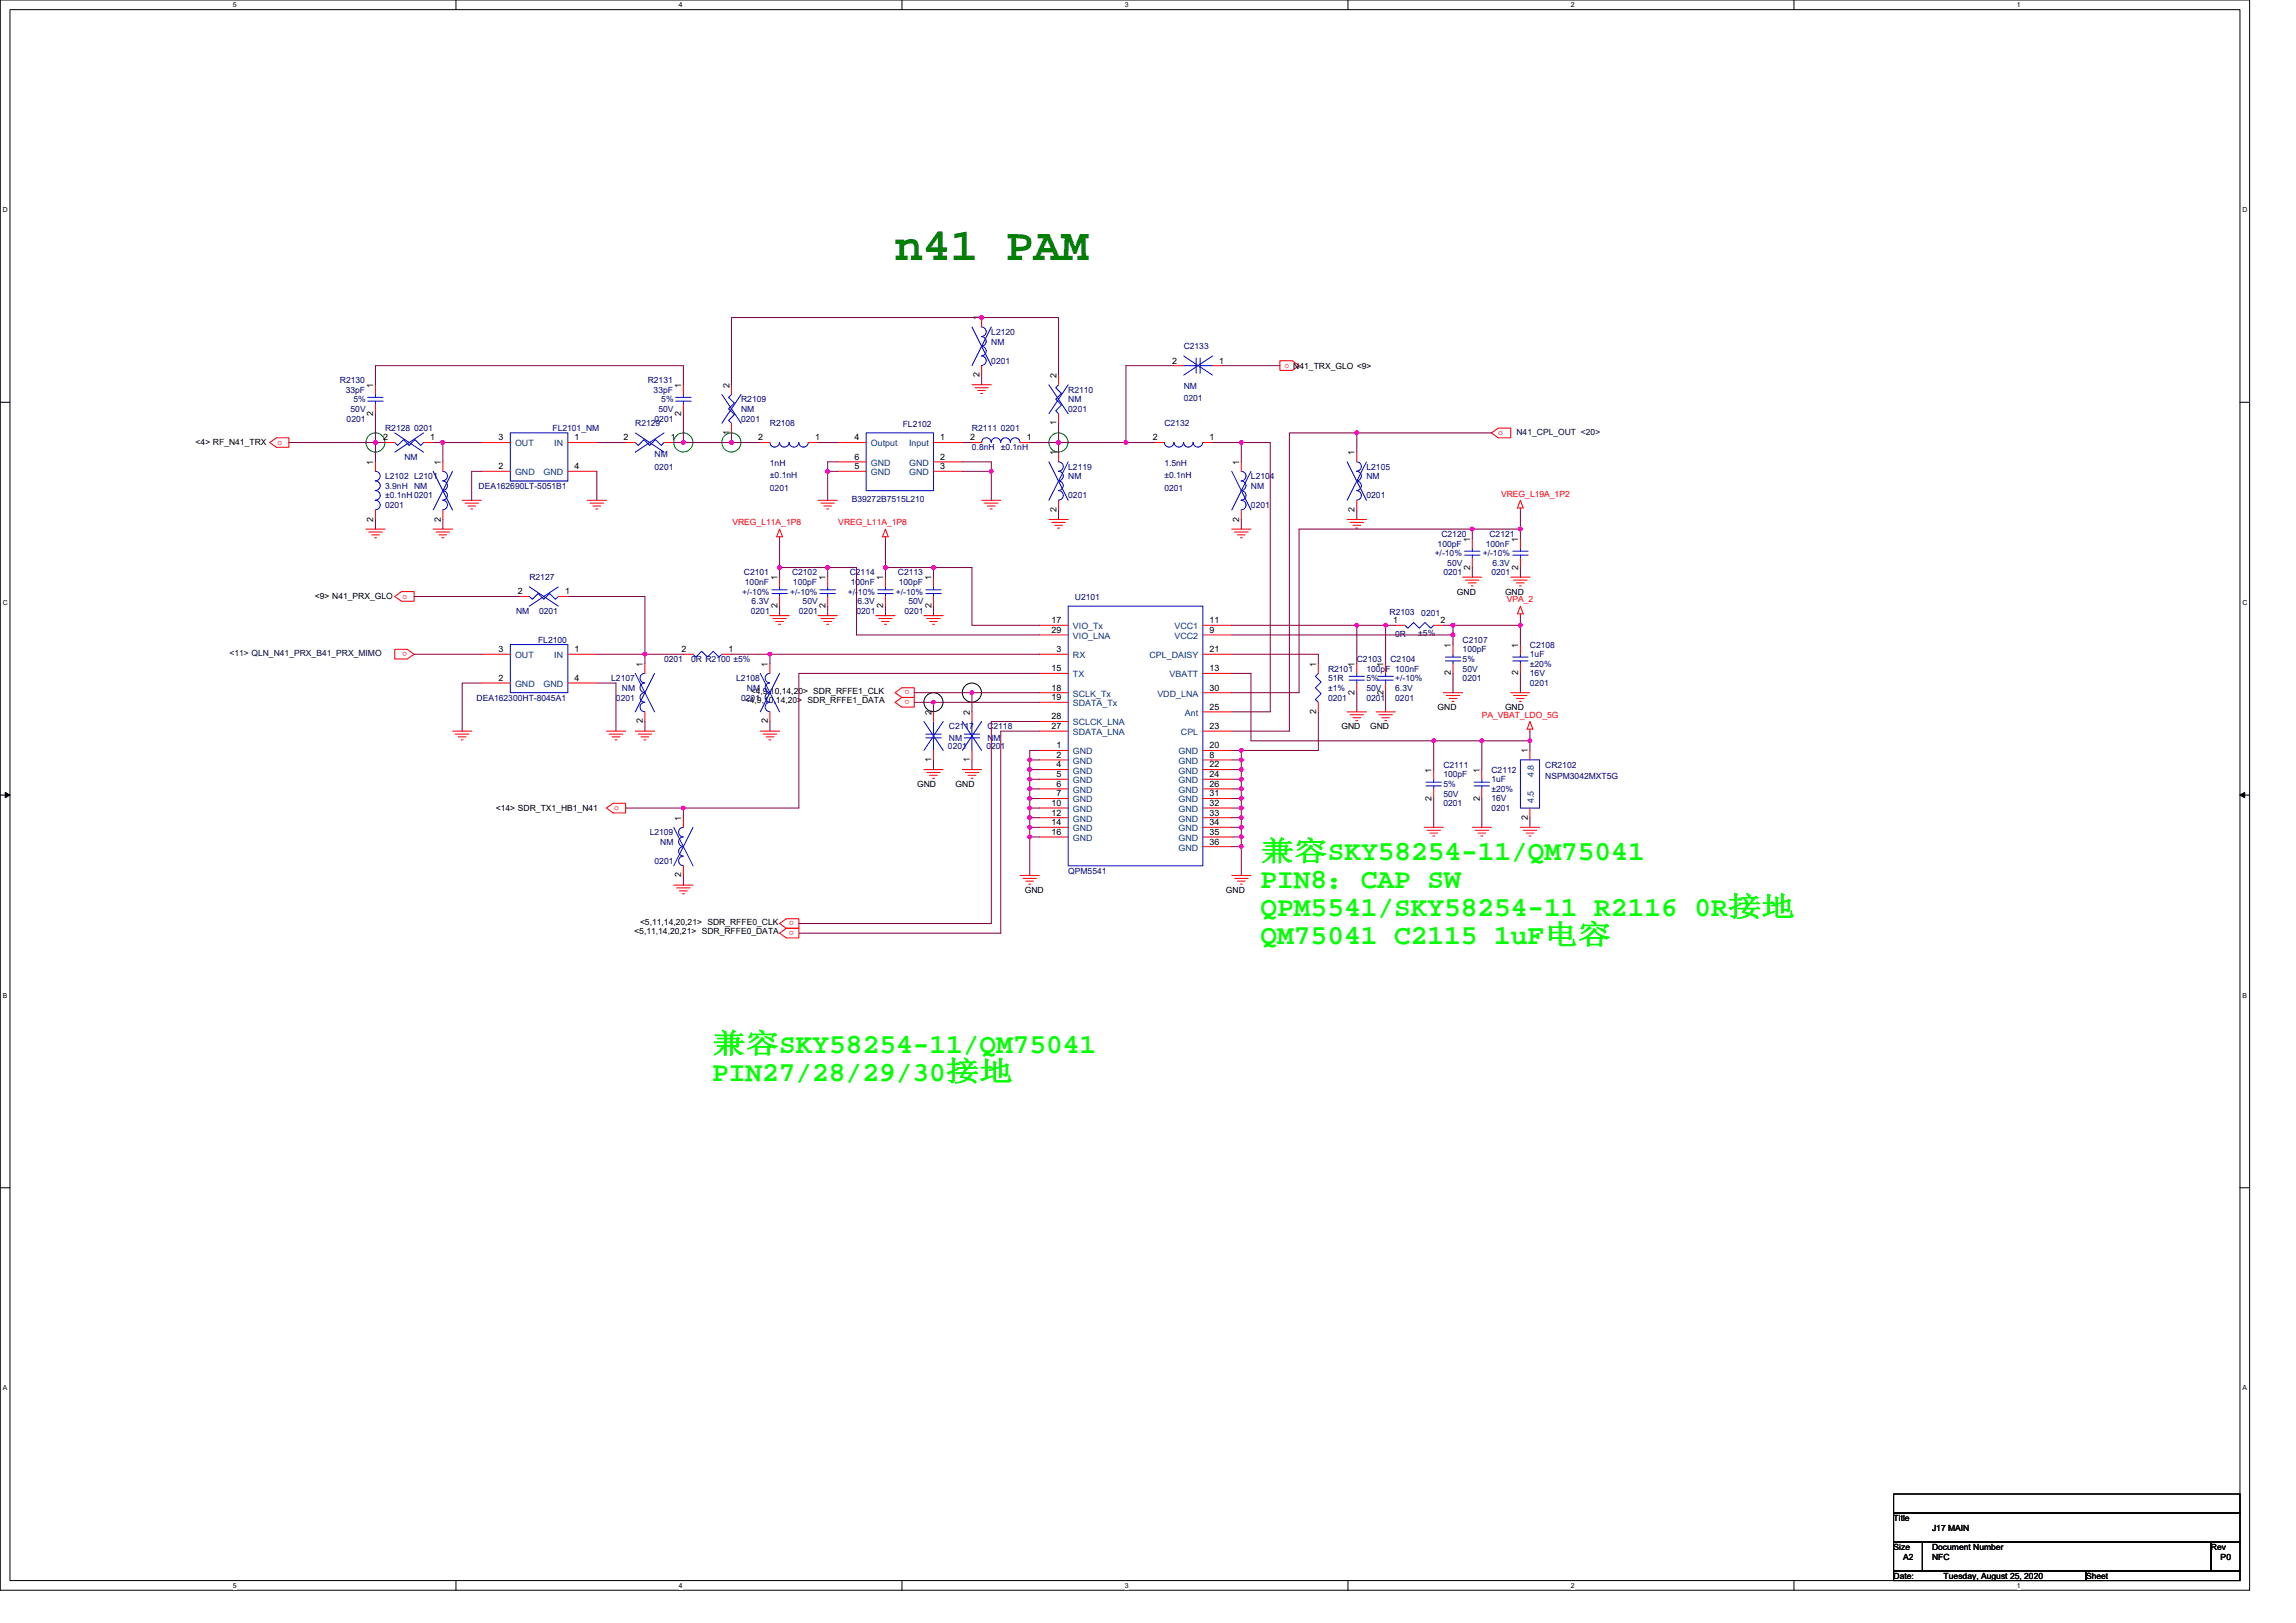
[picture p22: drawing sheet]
<svg xmlns="http://www.w3.org/2000/svg" width="297mm" height="210mm" viewBox="0 0 297 210" stroke-linecap="round" stroke-linejoin="round" font-family="sans-serif">
<defs><g id="words">
<text font-size="6" fill="#008000" x="115.8" y="33.6">n41 PAM</text>
<g font-size="3.6" fill="#0f0">
<text x="163.1" y="111.3">兼容SKY58254-11/QM75041</text>
<text x="163.1" y="114.9">PIN8：CAP SW</text>
<text x="163.1" y="118.5">QPM5541/SKY58254-11 R2116 0R接地</text>
<text x="163.1" y="122.1">QM75041 C2115 1uF电容</text>
<text x="92.1" y="136.2">兼容SKY58254-11/QM75041</text>
<text x="92.1" y="139.8">PIN27/28/29/30接地</text>
</g>
<g font-size="1.1">
<text x="126.7" y="41.4" transform="rotate(-90 126.7 41.4)">1</text>
<text x="151.6" y="47">2</text>
<text x="157.7" y="47">1</text>
<text x="48.3" y="53.8" transform="rotate(-90 48.3 53.8)">2</text>
<text x="48.3" y="50.2" transform="rotate(-90 48.3 50.2)">1</text>
<text x="88.1" y="53.8" transform="rotate(-90 88.1 53.8)">2</text>
<text x="88.1" y="50.2" transform="rotate(-90 88.1 50.2)">1</text>
<text x="94.4" y="50.2" transform="rotate(-90 94.4 50.2)">2</text>
<text x="126.7" y="48.8" transform="rotate(-90 126.7 48.8)">2</text>
<text x="136.7" y="48.9" transform="rotate(-90 136.7 48.9)">2</text>
<text x="25.3" y="57.5">&lt;4&gt; RF_N41_TRX</text>
<text x="49.6" y="57">2</text>
<text x="55.7" y="57">1</text>
<text x="64.5" y="57">3</text>
<text x="74.3" y="57">1</text>
<text x="80.7" y="57">2</text>
<text x="86.8" y="57">1</text>
<text x="94.4" y="56.3" transform="rotate(-90 94.4 56.3)">1</text>
<text x="98.1" y="57">2</text>
<text x="105.4" y="57">1</text>
<text x="110.6" y="57">4</text>
<text x="110.6" y="59.5">6</text>
<text x="121.6" y="57">1</text>
<text x="121.6" y="59.5">2</text>
<text x="125.5" y="57">2</text>
<text x="132.8" y="57">1</text>
<text x="136.7" y="58.9" transform="rotate(-90 136.7 58.9)">1</text>
<text x="136.7" y="55" transform="rotate(-90 136.7 55)">1</text>
<text x="149.1" y="57">2</text>
<text x="156.5" y="57">1</text>
<text x="175.3" y="58.9" transform="rotate(-90 175.3 58.9)">1</text>
<text x="48.3" y="60.1" transform="rotate(-90 48.3 60.1)">1</text>
<text x="57" y="60.1" transform="rotate(-90 57 60.1)">1</text>
<text x="64.5" y="60.7">2</text>
<text x="74.3" y="60.7">4</text>
<text x="110.6" y="60.7">5</text>
<text x="121.6" y="60.7">3</text>
<text x="160.3" y="60.1" transform="rotate(-90 160.3 60.1)">1</text>
<text x="48.3" y="67.5" transform="rotate(-90 48.3 67.5)">2</text>
<text x="57" y="67.5" transform="rotate(-90 57 67.5)">2</text>
<text x="136.7" y="66.2" transform="rotate(-90 136.7 66.2)">2</text>
<text x="160.3" y="67.5" transform="rotate(-90 160.3 67.5)">2</text>
<text x="175.3" y="66.2" transform="rotate(-90 175.3 66.2)">2</text>
<text x="190.2" y="70.1" transform="rotate(-90 190.2 70.1)">1</text>
<text x="196.4" y="70.1" transform="rotate(-90 196.4 70.1)">1</text>
<text x="40.7" y="77.6">&lt;9&gt; N41_PRX_GLO</text>
<text x="67" y="76.9">2</text>
<text x="73.1" y="76.9">1</text>
<text x="100.6" y="75.1" transform="rotate(-90 100.6 75.1)">1</text>
<text x="106.8" y="75.1" transform="rotate(-90 106.8 75.1)">1</text>
<text x="114.3" y="75.1" transform="rotate(-90 114.3 75.1)">1</text>
<text x="120.5" y="75.1" transform="rotate(-90 120.5 75.1)">1</text>
<text x="188.5" y="76.9">GND</text>
<text x="190.2" y="73.7" transform="rotate(-90 190.2 73.7)">2</text>
<text x="194.7" y="76.9">GND</text>
<text x="196.4" y="73.7" transform="rotate(-90 196.4 73.7)">2</text>
<text x="100.6" y="78.7" transform="rotate(-90 100.6 78.7)">2</text>
<text x="106.8" y="78.7" transform="rotate(-90 106.8 78.7)">2</text>
<text x="114.3" y="78.7" transform="rotate(-90 114.3 78.7)">2</text>
<text x="120.5" y="78.7" transform="rotate(-90 120.5 78.7)">2</text>
<text x="136.1" y="80.6">17</text>
<text x="136.1" y="81.9">29</text>
<text x="156.5" y="81.9">9</text>
<text x="156.5" y="80.6">11</text>
<text x="180.3" y="80.6">1</text>
<text x="186.3" y="80.6">2</text>
<text x="187.7" y="83.8" transform="rotate(-90 187.7 83.8)">1</text>
<text x="196.4" y="83.8" transform="rotate(-90 196.4 83.8)">1</text>
<text x="64.5" y="88.1">2</text>
<text x="64.5" y="84.4">3</text>
<text x="74.3" y="84.4">1</text>
<text x="74.3" y="88.1">4</text>
<text x="83.2" y="86.3" transform="rotate(-90 83.2 86.3)">1</text>
<text x="88.2" y="84.4">2</text>
<text x="94.3" y="84.4">1</text>
<text x="97.1" y="89.8">&lt;4,9,10,14,20&gt; SDR_RFFE1_CLK</text>
<text x="99.3" y="86.3" transform="rotate(-90 99.3 86.3)">1</text>
<text x="136.1" y="86.8">15</text>
<text x="136.1" y="89.3">18</text>
<text x="136.7" y="84.4">3</text>
<text x="156.5" y="86.8">13</text>
<text x="156.5" y="84.4">21</text>
<text x="156.5" y="89.3">30</text>
<text x="170.3" y="86.3" transform="rotate(-90 170.3 86.3)">1</text>
<text x="175.3" y="89.9" transform="rotate(-90 175.3 89.9)">2</text>
<text x="175.3" y="86.3" transform="rotate(-90 175.3 86.3)">1</text>
<text x="179" y="89.9" transform="rotate(-90 179 89.9)">2</text>
<text x="179" y="86.3" transform="rotate(-90 179 86.3)">1</text>
<text x="187.7" y="87.4" transform="rotate(-90 187.7 87.4)">2</text>
<text x="196.4" y="87.4" transform="rotate(-90 196.4 87.4)">2</text>
<text x="83.2" y="93.6" transform="rotate(-90 83.2 93.6)">2</text>
<text x="96.4" y="91">&lt;4,9,10,14,20&gt; SDR_RFFE1_DATA</text>
<text x="99.3" y="93.6" transform="rotate(-90 99.3 93.6)">2</text>
<text x="120.5" y="92.5" transform="rotate(-90 120.5 92.5)">2</text>
<text x="125.5" y="92.5" transform="rotate(-90 125.5 92.5)">2</text>
<text x="136.1" y="90.6">19</text>
<text x="136.1" y="94.3">27</text>
<text x="136.1" y="93.1">28</text>
<text x="156.5" y="91.8">25</text>
<text x="156.5" y="94.3">23</text>
<text x="170.3" y="92.4" transform="rotate(-90 170.3 92.4)">2</text>
<text x="173.5" y="94.4">GND</text>
<text x="177.3" y="94.4">GND</text>
<text x="186" y="91.9">GND</text>
<text x="194.7" y="91.9">GND</text>
<text x="118.7" y="101.8">GND</text>
<text x="120.5" y="98.6" transform="rotate(-90 120.5 98.6)">1</text>
<text x="123.6" y="101.8">GND</text>
<text x="125.5" y="98.6" transform="rotate(-90 125.5 98.6)">1</text>
<text x="136.7" y="96.8">1</text>
<text x="136.7" y="98">2</text>
<text x="136.7" y="99.3">4</text>
<text x="136.7" y="100.5">5</text>
<text x="136.7" y="101.8">6</text>
<text x="156.5" y="98">8</text>
<text x="156.5" y="96.8">20</text>
<text x="156.5" y="99.3">22</text>
<text x="156.5" y="100.5">24</text>
<text x="156.5" y="101.8">26</text>
<text x="185.2" y="99.9" transform="rotate(-90 185.2 99.9)">1</text>
<text x="191.4" y="99.9" transform="rotate(-90 191.4 99.9)">1</text>
<text x="197.7" y="97.5" transform="rotate(-90 197.7 97.5)">1</text>
<text x="64.1" y="104.9">&lt;14&gt; SDR_TX1_HB1_N41</text>
<text x="88.1" y="106.2" transform="rotate(-90 88.1 106.2)">1</text>
<text x="136.1" y="104.3">10</text>
<text x="136.1" y="105.5">12</text>
<text x="136.1" y="106.8">14</text>
<text x="136.7" y="103">7</text>
<text x="156.5" y="103">31</text>
<text x="156.5" y="104.3">32</text>
<text x="156.5" y="105.5">33</text>
<text x="156.5" y="106.8">34</text>
<text x="185.2" y="103.6" transform="rotate(-90 185.2 103.6)">2</text>
<text x="191.4" y="103.6" transform="rotate(-90 191.4 103.6)">2</text>
<text x="197.7" y="106" transform="rotate(-90 197.7 106)">2</text>
<text x="88.1" y="113.5" transform="rotate(-90 88.1 113.5)">2</text>
<text x="136.1" y="108">16</text>
<text x="156.5" y="108">35</text>
<text x="156.5" y="109.3">36</text>
<text x="82.8" y="119.6">&lt;5,11,14,20,21&gt; SDR_RFFE0_CLK</text>
<text x="132.6" y="115.5">GND</text>
<text x="158.6" y="115.5">GND</text>
<text x="82.1" y="120.9">&lt;5,11,14,20,21&gt; SDR_RFFE0_DATA</text>
<text x="245" y="196.8">Title</text>
<text x="245" y="200.5">Size</text>
<text x="246.2" y="201.8">A2</text>
<text x="250" y="200.5">Document Number</text>
<text x="250" y="201.8">NFC</text>
<text x="250" y="198">J17 MAIN</text>
<text x="286" y="200.5">Rev</text>
<text x="287.3" y="201.8">P0</text>
<text x="245" y="204.3">Date:</text>
<text x="251.5" y="204.3">Tuesday, August 25, 2020</text>
<text x="269.9" y="204.3">Sheet</text>
</g>
<g font-size="1.1" fill="#000080">
<text x="128.2" y="43.3">L2120</text>
<text x="128.2" y="44.6">NM</text>
<text x="128.2" y="47.1">0201</text>
<text x="153.1" y="45.2">C2133</text>
<text x="44" y="49.6">R2130</text>
<text x="44.7" y="50.8">33pF</text>
<text x="45.4" y="53.3">50V</text>
<text x="45.7" y="52">5%</text>
<text x="83.8" y="49.6">R2131</text>
<text x="84.6" y="50.8">33pF</text>
<text x="85.2" y="53.3">50V</text>
<text x="85.6" y="52">5%</text>
<text x="95.9" y="52">R2109</text>
<text x="95.9" y="53.3">NM</text>
<text x="138.2" y="50.8">R2110</text>
<text x="138.2" y="52">NM</text>
<text x="138.2" y="53.3">0201</text>
<text x="153.1" y="50.3">NM</text>
<text x="153.1" y="51.9">0201</text>
<text x="44.8" y="54.5">0201</text>
<text x="49.8" y="55.8">R2128</text>
<text x="52.3" y="59.5">NM</text>
<text x="53.6" y="55.8">0201</text>
<text x="71.5" y="55.8">FL2101_NM</text>
<text x="82.2" y="55.2">R2129</text>
<text x="84.7" y="59.1">NM</text>
<text x="84.7" y="54.5">0201</text>
<text x="95.9" y="54.5">0201</text>
<text x="99.6" y="55.2">R2108</text>
<text x="116.8" y="55.3">FL2102</text>
<text x="125.7" y="55.8">R2111</text>
<text x="125.7" y="58.3">0.8nH</text>
<text x="129.5" y="58.3">±0.1nH</text>
<text x="129.5" y="55.8">0201</text>
<text x="150.6" y="55.2">C2132</text>
<text x="49.8" y="62">L2102 L2101</text>
<text x="49.8" y="63.2">3.9nH</text>
<text x="49.8" y="64.5">±0.1nH 0201</text>
<text x="49.8" y="65.7">0201</text>
<text x="53.6" y="63.2">NM</text>
<text x="61.9" y="63.2">DEA162690LT-5051B1</text>
<text x="84.7" y="60.8">0201</text>
<text x="99.6" y="60.3">1nH</text>
<text x="99.6" y="61.9">±0.1nH</text>
<text x="99.6" y="63.5">0201</text>
<text x="110.2" y="65">B39272B7515L210</text>
<text x="138.2" y="60.8">L2119</text>
<text x="138.2" y="62">NM</text>
<text x="138.2" y="64.5">0201</text>
<text x="150.6" y="60.3">1.5nH</text>
<text x="150.6" y="61.9">±0.1nH</text>
<text x="150.6" y="63.5">0201</text>
<text x="161.8" y="62">L2104</text>
<text x="161.8" y="63.2">NM</text>
<text x="161.8" y="65.7">0201</text>
<text x="176.8" y="60.8">L2105</text>
<text x="176.8" y="62">NM</text>
<text x="176.8" y="64.5">0201</text>
<text x="185.6" y="72">+/-10%</text>
<text x="186" y="70.7">100pF</text>
<text x="186.5" y="69.5">C2120</text>
<text x="191.8" y="72">+/-10%</text>
<text x="192.2" y="70.7">100nF</text>
<text x="192.7" y="69.5">C2121</text>
<text x="68.5" y="75.1">R2127</text>
<text x="96" y="76.9">+/-10%</text>
<text x="96.2" y="74.4">C2101</text>
<text x="96.4" y="75.7">100nF</text>
<text x="102.2" y="76.9">+/-10%</text>
<text x="102.5" y="74.4">C2102</text>
<text x="102.6" y="75.7">100pF</text>
<text x="109.7" y="76.9">+/-10%</text>
<text x="109.9" y="74.4">C2114</text>
<text x="110.1" y="75.7">100nF</text>
<text x="115.9" y="76.9">+/-10%</text>
<text x="116.2" y="74.4">C2113</text>
<text x="116.3" y="75.7">100pF</text>
<text x="139.1" y="77.7">U2101</text>
<text x="186.7" y="74.4">0201</text>
<text x="187.2" y="73.2">50V</text>
<text x="193" y="74.4">0201</text>
<text x="193.1" y="73.2">6.3V</text>
<text x="66.8" y="79.4">NM</text>
<text x="69.6" y="83.2">FL2100</text>
<text x="69.7" y="79.4">0201</text>
<text x="97.1" y="79.4">0201</text>
<text x="97.2" y="78.2">6.3V</text>
<text x="103.4" y="79.4">0201</text>
<text x="103.8" y="78.2">50V</text>
<text x="110.8" y="79.4">0201</text>
<text x="110.9" y="78.2">6.3V</text>
<text x="117" y="79.4">0201</text>
<text x="117.5" y="78.2">50V</text>
<text x="179.8" y="79.5">R2103</text>
<text x="180.5" y="82.4">0R</text>
<text x="183.5" y="82.3">±5%</text>
<text x="183.9" y="79.7">0201</text>
<text x="189.2" y="83.2">C2107</text>
<text x="197.9" y="83.8">C2108</text>
<text x="79.1" y="88.1">L2107</text>
<text x="80.5" y="89.4">NM</text>
<text x="85.9" y="85.7">0201</text>
<text x="89.4" y="85.7">0R R2100 ±5%</text>
<text x="95.2" y="88.1">L2108</text>
<text x="96.6" y="89.4">NM</text>
<text x="171.8" y="86.9">R2101</text>
<text x="171.8" y="88.1">51R</text>
<text x="171.8" y="89.4">±1%</text>
<text x="175.5" y="85.7">C2103</text>
<text x="176.8" y="86.9">100pF 100nF</text>
<text x="176.8" y="89.4">50V</text>
<text x="176.8" y="88.1">5%</text>
<text x="179.9" y="85.7">C2104</text>
<text x="180.5" y="89.4">6.3V</text>
<text x="180.5" y="88.1">+/-10%</text>
<text x="189.2" y="84.4">100pF</text>
<text x="189.2" y="88.1">0201</text>
<text x="189.2" y="86.9">50V</text>
<text x="189.2" y="85.7">5%</text>
<text x="197.9" y="85">1uF</text>
<text x="197.9" y="88.8">0201</text>
<text x="197.9" y="87.5">16V</text>
<text x="197.9" y="86.3">±20%</text>
<text x="61.7" y="90.6">DEA162300HT-8045A1</text>
<text x="79.7" y="90.6">0201</text>
<text x="95.9" y="90.6">0201</text>
<text x="122.8" y="94.4">C2117</text>
<text x="122.8" y="95.9">NM</text>
<text x="127.7" y="94.4">C2118</text>
<text x="127.7" y="95.9">NM</text>
<text x="171.8" y="90.6">0201</text>
<text x="176.8" y="90.6">0201</text>
<text x="180.5" y="90.6">0201</text>
<text x="122.6" y="96.9">0201</text>
<text x="127.6" y="96.9">0201</text>
<text x="186.7" y="99.3">C2111</text>
<text x="186.7" y="100.6">100pF</text>
<text x="186.7" y="101.8">5%</text>
<text x="193" y="100">C2112</text>
<text x="193" y="101.2">1uF</text>
<text x="199.9" y="99.3">CR2102</text>
<text x="199.9" y="100.8">NSPM3042MXT5G</text>
<text x="186.7" y="104.3">0201</text>
<text x="186.7" y="103.1">50V</text>
<text x="193" y="104.9">0201</text>
<text x="193" y="103.7">16V</text>
<text x="193" y="102.4">±20%</text>
<text x="84" y="108.1">L2109</text>
<text x="84.7" y="111.8">0201</text>
<text x="85.4" y="109.3">NM</text>
<text x="138.2" y="113">QPM5541</text>
</g>
<g font-size="1.1" fill="#f00">
<text x="166.2" y="47.6">o N41_TRX_GLO &lt;9&gt;</text>
<text x="35.9" y="57.6">o</text>
<text x="193.8" y="56.3">o</text>
<text x="194.2" y="64.2">VREG_L19A_1P2</text>
<text x="94.8" y="68">VREG_L11A_1P8</text>
<text x="108.5" y="68">VREG_L11A_1P8</text>
<text x="52.1" y="77.4">o</text>
<text x="194.9" y="77.9">VPA_2</text>
<text x="52.7" y="84.3" transform="rotate(180 52.7 84.3)">o</text>
<text x="117.7" y="89.3" transform="rotate(180 117.7 89.3)">o</text>
<text x="117.7" y="90.6" transform="rotate(180 117.7 90.6)">o</text>
<text x="191.7" y="92.9">PA_VBAT_LDO_5G</text>
<text x="79.5" y="104.8">o</text>
<text x="102.7" y="119.2" transform="rotate(180 102.7 119.2)">o</text>
<text x="102.7" y="120.4" transform="rotate(180 102.7 120.4)">o</text>
</g>
<g font-size="1.1" fill="#004080">
<text x="66.6" y="57.8">OUT</text>
<text x="71.7" y="57.8">IN</text>
<text x="112.7" y="57.8">Output</text>
<text x="117.6" y="57.8">Input</text>
<text x="66.6" y="61.5">GND</text>
<text x="70.3" y="61.5">GND</text>
<text x="112.7" y="61.5">GND</text>
<text x="112.7" y="60.3">GND</text>
<text x="117.6" y="60.3">GND</text>
<text x="117.6" y="61.5">GND</text>
<text x="138.8" y="81.4">VIO_Tx</text>
<text x="138.8" y="82.7">VIO_LNA</text>
<text x="152" y="82.7">VCC2</text>
<text x="152" y="81.4">VCC1</text>
<text x="66.6" y="88.9">GND</text>
<text x="66.6" y="85.2">OUT</text>
<text x="70.3" y="88.9">GND</text>
<text x="71.7" y="85.2">IN</text>
<text x="138.8" y="85.2">RX</text>
<text x="138.8" y="87.6">TX</text>
<text x="148.7" y="85.2">CPL_DAISY</text>
<text x="151.3" y="87.6">VBATT</text>
<text x="138.8" y="90.1">SCLK_Tx</text>
<text x="138.8" y="91.4">SDATA_Tx</text>
<text x="138.8" y="95.1">SDATA_LNA</text>
<text x="138.8" y="93.9">SCLCK_LNA</text>
<text x="149.7" y="90.1">VDD_LNA</text>
<text x="152.8" y="95.1">CPL</text>
<text x="153.3" y="92.6">Ant</text>
<text x="138.8" y="97.6">GND</text>
<text x="138.8" y="98.8">GND</text>
<text x="138.8" y="100.1">GND</text>
<text x="138.8" y="101.3">GND</text>
<text x="152.5" y="98.8">GND</text>
<text x="152.5" y="97.6">GND</text>
<text x="152.5" y="100.1">GND</text>
<text x="152.5" y="101.3">GND</text>
<text x="198.5" y="100.5" transform="rotate(-90 198.5 100.5)">4.8</text>
<text x="138.8" y="102.6">GND</text>
<text x="138.8" y="103.8">GND</text>
<text x="138.8" y="105.1">GND</text>
<text x="138.8" y="106.3">GND</text>
<text x="138.8" y="107.5">GND</text>
<text x="152.5" y="102.6">GND</text>
<text x="152.5" y="103.8">GND</text>
<text x="152.5" y="105.1">GND</text>
<text x="152.5" y="106.3">GND</text>
<text x="152.5" y="107.5">GND</text>
<text x="198.5" y="103.9" transform="rotate(-90 198.5 103.9)">4.5</text>
<text x="138.8" y="108.8">GND</text>
<text x="152.5" y="108.8">GND</text>
<text x="152.5" y="110">GND</text>
</g>
<g font-size="1.1" fill="#000040">
<text x="196.2" y="56.3">N41_CPL_OUT &lt;20&gt;</text>
<text x="29.7" y="84.9">&lt;11&gt; QLN_N41_PRX_B41_PRX_MIMO</text>
</g>
<g font-size=".9">
<text x="30.1" y="1">5</text>
<text x="87.8" y="1">4</text>
<text x="145.5" y="1">3</text>
<text x="203.2" y="1">2</text>
<text x="260.9" y="1">1</text>
<text x=".4" y="27.5">D</text>
<text x="290.1" y="27.5">D</text>
<text x=".4" y="78.3">C</text>
<text x="290.1" y="78.3">C</text>
<text x=".4" y="129.1">B</text>
<text x="290.1" y="129.1">B</text>
<text x=".4" y="179.9">A</text>
<text x="290.1" y="179.9">A</text>
<text x="30.1" y="205.4">5</text>
<text x="87.8" y="205.4">4</text>
<text x="145.5" y="205.4">3</text>
<text x="203.2" y="205.4">2</text>
<text x="260.9" y="205.4">1</text>
</g>
</g></defs>
<path d="M0 0h291v205.7h-291zM1.3 1.2h288.5v203.3h-288.5z" fill="none" stroke="#000" stroke-width=".13"/>
<g fill="#fff">
<path d="M30.1 .1h.5v1h-.5z"/>
<path d="M30.1 204.6h.5v1h-.5z"/>
</g>
<path d="M59 0v1.2M59 204.5v1.2" fill="none" stroke="#000" stroke-width=".13"/>
<g fill="#fff">
<path d="M87.8 .1h.5v1h-.5z"/>
<path d="M87.8 204.6h.5v1h-.5z"/>
</g>
<path d="M116.7 0v1.2M116.7 204.5v1.2" fill="none" stroke="#000" stroke-width=".13"/>
<g fill="#fff">
<path d="M145.5 .1h.5v1h-.5z"/>
<path d="M145.5 204.6h.5v1h-.5z"/>
</g>
<path d="M174.4 0v1.2M174.4 204.5v1.2" fill="none" stroke="#000" stroke-width=".13"/>
<g fill="#fff">
<path d="M203.2 .1h.5v1h-.5z"/>
<path d="M203.2 204.6h.5v1h-.5z"/>
</g>
<path d="M232.1 0v1.2M232.1 204.5v1.2" fill="none" stroke="#000" stroke-width=".13"/>
<g fill="#fff">
<path d="M260.9 .1h.5v1h-.5z"/>
<path d="M260.9 204.6h.5v1h-.5z"/>
<path d="M.4 26.6h.6v1h-.6z"/>
<path d="M290.1 26.6h.6v1h-.6z"/>
<path d="M.4 77.4h.6v1h-.6z"/>
<path d="M290.1 77.4h.6v1h-.6z"/>
</g>
<path d="M0 52h1.3M289.8 52h1.2" fill="none" stroke="#000" stroke-width=".13"/>
<g fill="#fff">
<path d="M.4 128.3h.5v1h-.5z"/>
<path d="M290.1 128.3h.6v1h-.6z"/>
</g>
<path d="M0 102.9h1.3M289.8 102.9h1.2" fill="none" stroke="#000" stroke-width=".13"/>
<path d="M.7 102.5l.6 .4-.6 .3zM289.8 102.9l.6-.4v.7z" fill="#000" stroke="#000" stroke-width=".13"/>
<g fill="#fff">
<path d="M.4 179.1h.5v1h-.5z"/>
<path d="M290.1 179.1h.6v1h-.6z"/>
</g>
<g fill="none" stroke="#000" stroke-width=".13">
<path d="M0 153.7h1.3M289.8 153.7h1.2M245 199.5h3.7v3.7h-3.7zM245 193.3h44.8v2.5h-44.8zM245 195.8h44.8v3.7h-44.8zM248.7 199.5h37.3v3.7h-37.3zM286 199.5h3.8v3.7h-3.8zM245 203.2h24.9v1.3h-24.9zM269.9 203.2h19.9v1.3h-19.9z"/>
<circle cx="120.8" cy="90.8" r="1.23"/>
<circle cx="125.7" cy="89.6" r="1.24"/>
</g>
<g fill="none" stroke="#008000" stroke-width=".13">
<circle cx="48.6" cy="57.2" r="1.23"/>
<circle cx="88.4" cy="57.2" r="1.24"/>
<circle cx="94.6" cy="57.2" r="1.24"/>
<circle cx="136.9" cy="57.2" r="1.24"/>
</g>
<g fill="none" stroke="#f00" stroke-width=".13">
<path d="M34.9 57.3l.9-.7h1.6v1.3h-1.6zM48.6 59.8v1.2M48.6 49.8v1.2M48.6 52.3v1.2M49.8 57.3h1.3M54.8 57.3h1.2M57.3 59.8v1.2M62.3 57.3h3.7M73.5 57.3h3.7M80.9 57.3h1.3M85.9 57.3h1.3M88.4 49.8v1.2"/>
<path d="M88.4 52.3v1.2M94.6 54.8v1.2M94.6 49.8v1.2M98.4 57.3h1.2M104.6 57.3h1.2M108.3 57.3h3.8M108.3 59.8h3.8M120.8 57.3h3.7M120.8 59.8h3.7M125.7 49.8h2.5M125.7 57.3h1.3M126.1 50.2h1.8"/>
<path d="M126.5 50.5h1M126.9 50.9h.2M127 41.1v1.2M127 47.3v1.2M132 57.3h1.2M136.9 58.5v1.3M136.9 53.5v1.3M136.9 48.5v1.3M149.4 57.3h1.2M151.9 47.3h1.2M155.6 57.3h1.3M156.9 47.3h1.2"/>
<path d="M160.6 59.8v1.2M165.6 46.7h1.6l.9 .6-.9 .6h-1.6zM175.5 58.5v1.3M193 56l.8-.6h1.6v1.2h-1.6zM47.3 68.5h2.5M47.7 68.8h1.8M48.1 69.2h1M48.5 69.6h.2M48.6 66v1.2M51.1 77.2l.8-.7h1.7v1.3h-1.7zM56 68.5h2.5M56.4 68.8h1.8"/>
<path d="M56.8 69.2h1M57.2 69.6h.2M57.3 66v1.2M59.8 64.7h2.5M60.2 65.1h1.7M60.5 65.5h1M60.9 65.8h.2M62.3 61h3.7M67.2 77.2h1.3M72.2 77.2h1.3M73.5 61h3.7M76 64.7h2.5"/>
<path d="M76.3 65.1h1.8M76.7 65.5h1M77.1 65.8h.2M99.6 79.7h2.5M100.9 69.4v.3M100.9 74.7v1.2M100.9 77.2v1.2M100.9 68.5l.3 .9h-.7zM105.8 64.7h2.5M105.8 79.7h2.5M106.2 65.1h1.7M106.6 65.5h1"/>
<path d="M107 65.8h.2M107.1 74.7v1.2M107.1 77.2v1.2M108.3 61h3.8M113.3 79.7h2.5M114.6 69.4v.3M114.6 74.7v1.2M114.6 77.2v1.2M114.6 68.5l.3 .9h-.7zM119.5 79.7h2.5M120.8 61h3.7M120.8 74.7v1.2"/>
<path d="M120.8 77.2v1.2M127 64.7h2.5M127.4 65.1h1.7M127.7 65.5h1M128.1 65.8h.3M135.7 67.2h2.5M136.1 67.6h1.7M136.5 68h1M136.8 68.3h.3M136.9 64.7v1.3M159.4 68.5h2.4M159.7 68.8h1.8"/>
<path d="M160.1 69.2h1M160.5 69.6h.2M160.6 66v1.2M174.3 67.2h2.5M174.7 67.6h1.7M175 68h1M175.4 68.3h.3M175.5 64.7v1.3M189.2 74.7h2.5M189.6 75.1h1.7M190 75.4h1M190.3 75.8h.3"/>
<path d="M190.5 69.7v1.3M190.5 72.2v1.2M195.4 74.7h2.5M195.8 75.1h1.8M196.2 75.4h1M196.6 75.8h.2M196.7 65.7v.3M196.7 69.7v1.3M196.7 72.2v1.2M196.7 64.7l.4 1h-.8zM196.7 79.4v.3M196.7 78.4l.4 1h-.8z"/>
<path d="M51.1 84h1.6l.9 .6-.9 .7h-1.6zM58.5 94.6h2.5M58.9 95h1.8M59.3 95.3h1M59.7 95.7h.2M62.3 88.4h3.7M62.3 84.6h3.7M73.5 84.6h3.7M73.5 88.4h3.7M78.5 94.6h2.4M78.8 95h1.8M79.2 95.3h1"/>
<path d="M79.6 95.7h.2M82.2 94.6h2.5M82.6 95h1.7M82.9 95.3h1M83.3 95.7h.3M83.4 85.9v1.2M83.4 92.1v1.2M88.4 84.6h1.3M93.4 84.6h1.2M98.4 94.6h2.5M98.7 95h1.8M99.1 95.3h1"/>
<path d="M99.5 95.7h.2M99.6 85.9v1.2M99.6 92.1v1.2M100 80h1.7M100.3 80.4h1.1M100.7 80.8h.3M106.2 80h1.7M106.6 80.4h1M107 80.8h.2M113.7 80h1.7M114 80.4h1M114.4 80.8h.3"/>
<path d="M115.8 89.6l.9-.6h1.6v1.2h-1.6zM115.8 90.9l.9-.7h1.6v1.3h-1.6zM119.5 99.6h2.5M119.9 99.9h1.7M119.9 80h1.7M120.3 80.4h1M120.6 80.8h.3M120.8 97.1v1.2M120.8 92.1v1.2M124.5 99.6h2.5M124.9 99.9h1.7M125.7 97.1v1.2"/>
<path d="M125.7 92.1v1.2M134.5 84.6h3.7M134.5 87.1h3.7M134.5 80.9h3.7M134.5 89.6h3.7M134.5 90.9h3.7M134.5 94.6h3.7M134.5 93.3h3.7M134.5 82.1h3.7M134.5 97.1h3.7M134.5 98.3h3.7M134.5 99.6h3.7"/>
<path d="M155.6 98.3h3.8M155.6 82.1h3.8M155.6 80.9h3.8M155.6 87.1h3.8M155.6 97.1h3.8M155.6 84.6h3.8M155.6 99.6h3.8M155.6 94.6h3.8M155.6 92.1h3.8M155.6 89.6h3.8M170.6 85.9v1.2M170.6 90.9v1.2"/>
<path d="M174.3 92.1h2.5M174.7 92.5h1.7M175 92.9h1M175.4 93.2h.3M175.5 85.9v1.2M175.5 88.4v1.2M178 92.1h2.5M178.4 92.5h1.7M178.8 92.9h1M179.2 93.2h.2M179.3 85.9v1.2M179.3 88.4v1.2"/>
<path d="M180.5 80.9h1.3M185.5 80.9h1.2M185.5 99.6v1.2M186.7 89.6h2.5M187.1 90h1.7M187.5 90.4h1M187.9 90.7h.2M188 83.4v1.2M188 85.9v1.2M191.7 99.6v1.2M195.4 89.6h2.5M195.8 90h1.8"/>
<path d="M196.2 90.4h1M196.6 90.7h.2M196.7 83.4v1.2M196.7 85.9v1.2M197.9 93.3l.4 1h-.7zM197.9 94.3v.3M197.9 97.1v1.2M78.5 104.5l.8-.6h1.6v1.3h-1.6zM87.2 114.5h2.5M87.5 114.9h1.8M87.9 115.3h1M88.3 115.6h.2"/>
<path d="M88.4 105.8v1.2M88.4 112v1.3M100.9 119.5l.8-.6h1.7v1.2h-1.7zM120.3 100.3h1M120.6 100.7h.3M125.2 100.3h1.1M125.6 100.7h.3M132 113.3h2.5M132.4 113.6h1.7M132.7 114h1M133.1 114.4h.2M134.5 108.3h3.7"/>
<path d="M134.5 100.8h3.7M134.5 102.1h3.7M134.5 103.3h3.7M134.5 104.5h3.7M134.5 105.8h3.7M134.5 107h3.7M155.6 100.8h3.8M155.6 102.1h3.8M155.6 103.3h3.8M155.6 104.5h3.8M155.6 105.8h3.8M155.6 107h3.8"/>
<path d="M155.6 108.3h3.8M155.6 109.5h3.8M159.4 113.3h2.4M159.7 113.6h1.8M160.1 114h1M160.5 114.4h.2M184.3 107h2.4M184.6 107.4h1.8M185 107.8h1M185.4 108.2h.2M185.5 102.1v1.2M190.5 107h2.5"/>
<path d="M190.8 107.4h1.8M191.2 107.8h1M191.6 108.2h.2M191.7 102.1v1.2M196.7 107h2.5M197.1 107.4h1.7M197.4 107.8h1M197.8 108.2h.3M197.9 104.5v1.3M100.9 120.7l.8-.6h1.7v1.2h-1.7z"/>
</g>
<g fill="none" stroke="#00f" stroke-width=".13">
<path d="M47.6 51.4h2M47.6 51.9h2M48.6 51v.4M48.6 51.9v.4M51.1 57.3l.4 .3 .7-.7 .7 .7 .8-.7 .7 .7 .4-.3M51.1 56l3.7 2.5M54.8 56l-3.7 2.5M66 56h7.5v6.2h-7.5zM82.2 56l3.7 2.5M82.2 57.3l.4 .3 .7-.7 .7 .7 .8-.7 .8 .7 .3-.3M85.9 56l-3.7 2.5M87.4 51.4h2"/>
<path d="M87.4 51.9h2M88.4 51v.4M88.4 51.9v.4M93.4 51l2.5 3.8M94.6 51l-.3 .4 .7 .8-.7 .7 .7 .7-.7 .8 .3 .4M95.9 51l-2.5 3.8M102.1 57.2a.61 .61 0 0 1-.6 .6 .61 .61 0 0 1-.6-.6 .62 .62 0 0 1-.7 .6 .62 .62 0 0 1-.6-.6M103.3 57.2a.61 .61 0 0 1-.6 .6 .61 .61 0 0 1-.6-.6M104.6 57.2a.6 .6 0 0 1-.6 .6 .6 .6 0 0 1-.6-.6M112.1 56h8.7v7.5h-8.7zM125.7 42.3l2.5 5M127 42.3a.61 .61 0 0 1 .6 .6 .61 .61 0 0 1-.6 .6"/>
<path d="M127 43.6a.61 .61 0 0 1 .6 .6 .61 .61 0 0 1-.6 .6 .62 .62 0 0 1 .6 .6 .62 .62 0 0 1-.6 .6M127 46.1a.61 .61 0 0 1 .6 .6 .61 .61 0 0 1-.6 .6M127 57.2a.63 .63 0 0 1 .6-.6 .63 .63 0 0 1 .6 .6 .6 .6 0 0 1 .6-.6 .6 .6 0 0 1 .7 .6M128.2 42.3l-2.5 5M129.5 57.2a.61 .61 0 0 1 .6-.6 .61 .61 0 0 1 .6 .6M130.7 57.2a.61 .61 0 0 1 .6-.6 .61 .61 0 0 1 .6 .6M135.7 49.8l2.5 3.7M135.7 59.8l2.5 4.9M136.9 59.8a.6 .6 0 0 1 .7 .6 .6 .6 0 0 1-.7 .6 .62 .62 0 0 1 .7 .6 .62 .62 0 0 1-.7 .6M136.9 49.8l-.3 .4 .7 .7-.7 .7 .7 .8-.7 .7 .3 .4M138.2 49.8l-2.5 3.7M138.2 59.8l-2.5 4.9"/>
<path d="M153.1 57.2a.61 .61 0 0 1-.6 .6 .61 .61 0 0 1-.6-.6 .62 .62 0 0 1-.6 .6 .62 .62 0 0 1-.7-.6M153.1 46.1l3.8 2.4M153.1 47.3h1.6M154.3 57.2a.6 .6 0 0 1-.6 .6 .6 .6 0 0 1-.6-.6M154.7 46.3v2M155.3 46.3v2M155.3 47.3h1.6M155.6 57.2a.61 .61 0 0 1-.6 .6 .61 .61 0 0 1-.6-.6M156.9 46.1l-3.8 2.4M174.3 59.8l2.5 4.9M175.5 59.8a.6 .6 0 0 1 .6 .6 .6 .6 0 0 1-.6 .6 .62 .62 0 0 1 .6 .6 .62 .62 0 0 1-.6 .6M176.8 59.8l-2.5 4.9"/>
<path d="M48.6 61a.61 .61 0 0 1 .6 .6 .61 .61 0 0 1-.6 .6M48.6 62.2a.61 .61 0 0 1 .6 .6 .61 .61 0 0 1-.6 .7M48.6 63.5a.61 .61 0 0 1 .6 .6 .61 .61 0 0 1-.6 .6 .62 .62 0 0 1 .6 .6 .62 .62 0 0 1-.6 .7M56 61l2.5 5M57.3 61a.61 .61 0 0 1 .6 .6 .61 .61 0 0 1-.6 .6M57.3 62.2a.61 .61 0 0 1 .6 .6 .61 .61 0 0 1-.6 .7M57.3 63.5a.61 .61 0 0 1 .6 .6 .61 .61 0 0 1-.6 .6 .62 .62 0 0 1 .6 .6 .62 .62 0 0 1-.6 .7M58.5 61l-2.5 5M68.5 77.2l.4 .3 .7-.7 .8 .7 .7-.7 .8 .7 .3-.3M68.5 75.9l3.7 2.5M72.2 75.9l-3.7 2.5M99.9 76.3h2"/>
<path d="M99.9 76.8h2M100.9 75.9v.4M100.9 76.8v.4M106.1 76.3h2M106.1 76.8h2M107.1 75.9v.4M107.1 76.8v.4M113.6 76.3h1.9M113.6 76.8h1.9M114.6 75.9v.4M114.6 76.8v.4M119.8 76.3h2"/>
<path d="M119.8 76.8h2M120.8 75.9v.4M120.8 76.8v.4M136.9 62.2a.61 .61 0 0 1 .7 .6 .61 .61 0 0 1-.7 .7M136.9 63.5a.61 .61 0 0 1 .7 .6 .61 .61 0 0 1-.7 .6M138.2 78.4h17.4v33.6h-17.4zM159.4 61l2.4 5M160.6 61a.61 .61 0 0 1 .6 .6 .61 .61 0 0 1-.6 .6M160.6 62.2a.61 .61 0 0 1 .6 .6 .61 .61 0 0 1-.6 .7M160.6 63.5a.61 .61 0 0 1 .6 .6 .61 .61 0 0 1-.6 .6 .62 .62 0 0 1 .6 .6 .62 .62 0 0 1-.6 .7M161.8 61l-2.4 5M175.5 62.2a.61 .61 0 0 1 .6 .6 .61 .61 0 0 1-.6 .7"/>
<path d="M175.5 63.5a.61 .61 0 0 1 .6 .6 .61 .61 0 0 1-.6 .6M189.5 71.3h2M189.5 71.8h2M190.5 71v.3M190.5 71.8v.4M195.7 71.3h2M195.7 71.8h2M196.7 71v.3M196.7 71.8v.4M66 83.4h7.5v6.2h-7.5zM82.2 87.1l2.5 5M83.4 87.1a.61 .61 0 0 0-.6 .6 .61 .61 0 0 0 .6 .6 .62 .62 0 0 0-.6 .7 .62 .62 0 0 0 .6 .6"/>
<path d="M83.4 89.6a.61 .61 0 0 0-.6 .6 .61 .61 0 0 0 .6 .6M83.4 90.9a.6 .6 0 0 0-.6 .6 .6 .6 0 0 0 .6 .6M84.7 87.1l-2.5 5M89.7 84.6l.3 .4 .8-.7 .7 .7 .8-.7 .7 .7 .4-.4M98.4 87.1l2.5 5M99.6 87.1a.61 .61 0 0 0-.6 .6 .61 .61 0 0 0 .6 .6 .63 .63 0 0 0-.6 .7 .63 .63 0 0 0 .6 .6M99.6 89.6a.61 .61 0 0 0-.6 .6 .61 .61 0 0 0 .6 .6M99.6 90.9a.6 .6 0 0 0-.6 .6 .6 .6 0 0 0 .6 .6M100.9 87.1l-2.5 5M119.5 93.3l2.5 3.8M119.8 95.5h2M119.8 95h2"/>
<path d="M120.8 95.5v1.6M120.8 93.3v1.7M122 93.3l-2.5 3.8M124.5 93.3l2.5 3.8M124.8 95.5h1.9M124.8 95h1.9M125.7 95.5v1.6M125.7 93.3v1.7M127 93.3l-2.5 3.8M170.6 87.1l-.4 .4 .7 .7-.7 .8 .7 .7-.7 .8 .4 .4M174.5 87.5h2M174.5 88h2"/>
<path d="M175.5 87.1v.4M175.5 88v.4M178.3 87.5h2M178.3 88h2M179.3 87.1v.4M179.3 88v.4M181.8 80.9l.3 .4 .8-.8 .7 .8 .8-.8 .7 .8 .4-.4M187 85h2M187 85.5h2M188 84.6v.4M188 85.5v.4M195.7 85h2"/>
<path d="M195.7 85.5h2M196.7 98.3h2.5v6.2h-2.5zM196.7 84.6v.4M196.7 85.5v.4M87.2 107l2.5 5M88.4 107a.61 .61 0 0 0-.6 .7 .61 .61 0 0 0 .6 .6M88.4 108.3a.61 .61 0 0 0-.6 .6 .61 .61 0 0 0 .6 .6M88.4 109.5a.6 .6 0 0 0-.6 .6 .6 .6 0 0 0 .6 .6M88.4 110.8a.61 .61 0 0 0-.6 .6 .61 .61 0 0 0 .6 .6M89.7 107l-2.5 5M184.5 101.2h2M184.5 101.7h2"/>
<path d="M185.5 100.8v.4M185.5 101.7v.4M190.7 101.2h2M190.7 101.7h2M191.7 100.8v.4M191.7 101.7v.4"/>
</g>
<g fill="none" stroke="#800040" stroke-width=".13">
<path d="M37.4 57.3h11.2M48.6 49.8v-2.5h39.8v2.5M48.6 53.5v3.8M48.6 57.3v2.5M48.6 57.3h1.2M56 57.3h1.3M57.3 57.3v2.5M57.3 57.3h5M77.2 57.3h3.7M87.2 57.3h1.2M88.4 53.5v3.8M88.4 57.3h6.2"/>
<path d="M94.6 56v1.3M94.6 57.3h3.8M105.8 57.3h2.5M108.3 59.8h-1.2v1.2M124.5 57.3h1.2M124.5 59.8h3.7v1.2M127 48.5v1.3M133.2 57.3h3.7M136.9 48.5v-7.4h-42.3v8.7M136.9 54.8v2.5M136.9 57.3h8.8M136.9 57.3v1.2"/>
<path d="M145.7 57.3h3.7M151.9 47.3h-6.2v10M156.9 57.3h3.7M158.1 47.3h7.5M160.6 57.3h3.7v34.8h-4.9M160.6 57.3v2.5M175.5 56h-8.7v38.6h-7.4M175.5 56h17.5M175.5 56v2.5M48.6 67.2v1.3M53.6 77.2h13.6M57.3 67.2v1.3"/>
<path d="M62.3 61h-1.3v3.7M73.5 77.2h9.9v7.4M77.2 61v3.7M100.9 78.4v1.3M100.9 69.7v3.7M100.9 73.4v1.3M100.9 73.4h6.2v1.3M107.1 61v3.7M107.1 73.4h3.7v8.7h23.7M107.1 78.4v1.3M107.1 61h1.2M114.6 69.7v3.7"/>
<path d="M114.6 73.4v1.3M114.6 78.4v1.3M114.6 73.4h6.2M120.8 73.4h4.9v7.5h8.8M120.8 73.4v1.3M120.8 78.4v1.3M124.5 61h3.7M128.2 61v3.7M136.9 66v1.2M160.6 67.2v1.3M175.5 66v1.2M190.5 68.5h-22.4v21.1h-8.7"/>
<path d="M190.5 68.5v1.2M190.5 73.4v1.3M190.5 68.5h6.2M196.7 68.5v1.2M196.7 73.4v1.3M196.7 79.7v1.2M196.7 66v2.5M53.6 84.6h8.7M62.3 88.4h-2.5v6.2M77.2 88.4h2.5v6.2M77.2 84.6h6.2M83.4 84.6h5"/>
<path d="M83.4 84.6v1.3M83.4 93.3v1.3M94.6 84.6h5M99.6 93.3v1.3M118.3 89.6h7.4M118.3 90.9h2.5M120.8 90.9v1.2M120.8 98.3v1.3M120.8 90.9h13.7M125.7 98.3v1.3M125.7 89.6v2.5M125.7 89.6h8.8"/>
<path d="M133.2 98.3h1.3M133.2 99.6h1.3M133.2 98.3v1.3M133.2 99.6v1.2M134.5 97.1h-1.3v1.2M134.5 87.1h-31.1v17.4h-15M134.5 93.3h-6.3v26.2h-24.8M134.5 94.6h-5v26.1h-26.1M134.5 84.6h-34.9v1.3M159.4 80.9h16.1M159.4 82.1h28.6M159.4 98.3h1.2v1.3"/>
<path d="M159.4 97.1h1.2M159.4 99.6h1.2M159.4 87.1h2.4v8.7h23.7M159.4 84.6h11.2v1.3M160.6 97.1v1.2M160.6 99.6v1.2M170.6 92.1v5h-10M175.5 89.6v2.5M179.3 89.6v2.5M179.3 80.9h-3.8v5M180.5 80.9h-1.2v5M185.5 95.8h6.2"/>
<path d="M185.5 95.8v3.8M186.7 80.9h1.3M188 87.1v2.5M188 82.1v1.3M191.7 95.8h6.2M191.7 95.8v3.8M196.7 80.9h-8.7v1.2M196.7 80.9v2.5M196.7 87.1v2.5M197.9 94.6v1.2M197.9 95.8v1.3M80.9 104.5h7.5v1.3"/>
<path d="M88.4 113.3v1.2M133.2 100.8h1.3M133.2 102.1h1.3M133.2 103.3h1.3M133.2 104.5h1.3M133.2 105.8h1.3M133.2 107h1.3M133.2 108.3h1.3M133.2 100.8v1.3M133.2 102.1v1.2M133.2 103.3v1.2M133.2 104.5v1.3"/>
<path d="M133.2 105.8v1.2M133.2 107v1.3M133.2 108.3v5M159.4 100.8h1.2M159.4 102.1h1.2M159.4 103.3h1.2M159.4 104.5h1.2M159.4 105.8h1.2M159.4 107h1.2M159.4 108.3h1.2M159.4 109.5h1.2M160.6 100.8v1.3"/>
<path d="M160.6 102.1v1.2M160.6 103.3v1.2M160.6 104.5v1.3M160.6 105.8v1.2M160.6 107v1.3M160.6 108.3v1.2M160.6 109.5v3.8M185.5 103.3v3.7M191.7 103.3v3.7M197.9 105.8v1.2"/>
</g>
<g fill="#f0f" stroke="#f0f" stroke-width=".13">
<circle cx="160.6" cy="98.3" r=".23"/>
<circle cx="160.6" cy="99.6" r=".24"/>
<circle cx="160.6" cy="102" r=".24"/>
<circle cx="160.6" cy="100.8" r=".24"/>
<circle cx="160.6" cy="104.5" r=".23"/>
<circle cx="160.6" cy="103.3" r=".23"/>
<circle cx="160.6" cy="105.8" r=".24"/>
<circle cx="160.6" cy="107" r=".24"/>
<circle cx="160.6" cy="108.3" r=".24"/>
<circle cx="160.6" cy="109.5" r=".23"/>
<circle cx="133.2" cy="98.3" r=".24"/>
<circle cx="133.2" cy="99.6" r=".24"/>
<circle cx="133.2" cy="100.8" r=".24"/>
<circle cx="133.2" cy="102.1" r=".24"/>
<circle cx="133.2" cy="104.5" r=".24"/>
<circle cx="133.2" cy="103.3" r=".24"/>
<circle cx="133.2" cy="105.8" r=".24"/>
<circle cx="133.2" cy="107" r=".24"/>
<circle cx="133.2" cy="108.3" r=".24"/>
<circle cx="83.4" cy="84.6" r=".24"/>
<circle cx="196.7" cy="80.9" r=".24"/>
<circle cx="175.5" cy="80.9" r=".24"/>
<circle cx="188" cy="80.9" r=".24"/>
<circle cx="197.9" cy="95.8" r=".24"/>
<circle cx="191.7" cy="95.8" r=".24"/>
<circle cx="185.5" cy="95.8" r=".24"/>
<circle cx="127" cy="41.1" r=".24"/>
<circle cx="48.6" cy="57.2" r=".24"/>
<circle cx="57.3" cy="57.2" r=".24"/>
<circle cx="94.6" cy="57.2" r=".24"/>
<circle cx="88.4" cy="57.2" r=".24"/>
<circle cx="136.9" cy="57.2" r=".24"/>
<circle cx="107.1" cy="61" r=".24"/>
<circle cx="128.2" cy="61" r=".23"/>
<circle cx="175.5" cy="56" r=".24"/>
<circle cx="160.6" cy="97.1" r=".23"/>
<circle cx="120.8" cy="73.4" r=".24"/>
<circle cx="114.5" cy="73.4" r=".24"/>
<circle cx="88.4" cy="104.5" r=".24"/>
<circle cx="196.7" cy="68.4" r=".24"/>
<circle cx="190.4" cy="68.4" r=".24"/>
<circle cx="145.7" cy="57.2" r=".24"/>
<circle cx="160.6" cy="57.2" r=".24"/>
<circle cx="99.6" cy="84.6" r=".24"/>
<circle cx="100.8" cy="73.4" r=".24"/>
<circle cx="107.1" cy="73.4" r=".24"/>
<circle cx="188" cy="82.1" r=".24"/>
<circle cx="120.8" cy="90.9" r=".24"/>
<circle cx="125.7" cy="89.6" r=".24"/>
<circle cx="179.3" cy="80.9" r=".24"/>
</g>
<use href="#words"/>
</svg>
